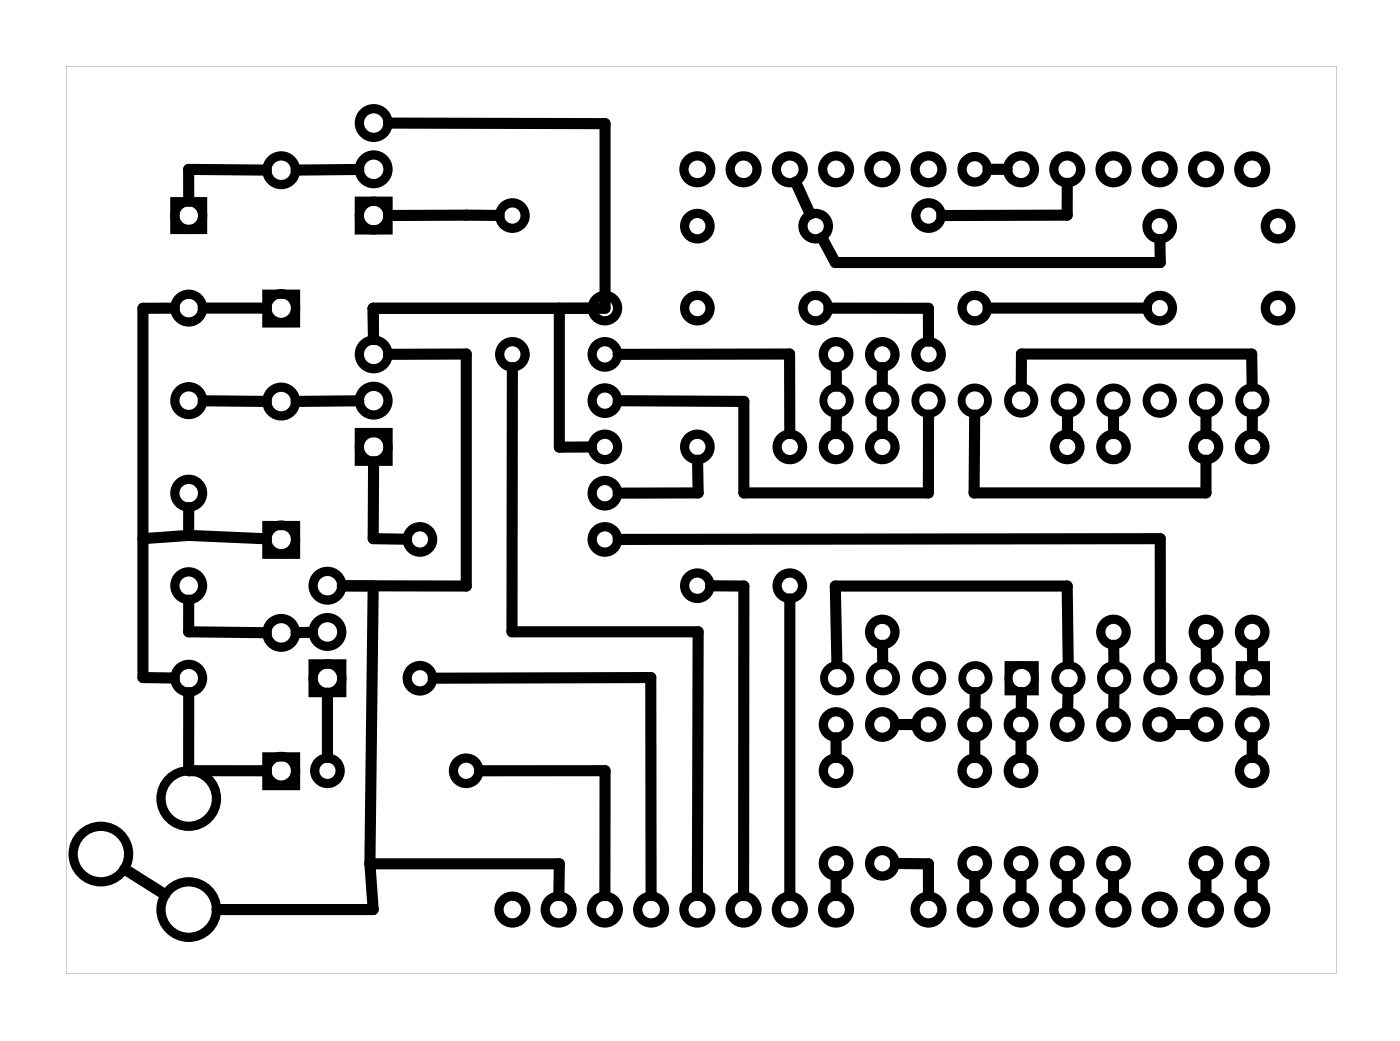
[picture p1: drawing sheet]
<svg xmlns="http://www.w3.org/2000/svg" width="77mm" height="57mm" viewBox="0 0 77 57" stroke-linecap="round" stroke-linejoin="round" font-family="sans-serif">
<path d="M3.6 3.6v49.8h69.8v-49.8zM3.6 3.6h69.8v49.8h-69.8z" fill="#000"/>
<g fill="none" stroke="#000" stroke-width=".51">
<path d="M9.6 11.1h1.5v1.5h-1.5zM14.7 16.2h1.5v1.5h-1.5zM19.7 11h1.6v1.6h-1.6zM14.7 28.9h1.5v1.5h-1.5zM17.2 36.4h1.6v1.6h-1.6zM19.7 23.7h1.6v1.6h-1.6zM14.7 41.6h1.5v1.5h-1.5z"/>
<circle cx="10.4" cy="11.8" r=".76"/>
<circle cx="10.4" cy="16.9" r=".76"/>
<circle cx="15.4" cy="16.9" r=".79"/>
<circle cx="15.4" cy="9.3" r=".79"/>
<circle cx="20.5" cy="11.8" r=".79"/>
<circle cx="20.5" cy="9.3" r=".79"/>
<circle cx="20.5" cy="6.8" r=".79"/>
<circle cx="20.5" cy="19.5" r=".79"/>
<circle cx="28.1" cy="19.5" r=".7"/>
<circle cx="28.1" cy="11.8" r=".7"/>
<circle cx="33.2" cy="16.9" r=".7"/>
<circle cx="33.2" cy="19.5" r=".7"/>
<circle cx="38.3" cy="9.3" r=".74"/>
<circle cx="38.3" cy="12.4" r=".7"/>
<circle cx="38.3" cy="16.9" r=".7"/>
<circle cx="40.8" cy="9.3" r=".74"/>
<circle cx="43.4" cy="9.3" r=".74"/>
<circle cx="44.8" cy="12.4" r=".7"/>
<circle cx="44.8" cy="16.9" r=".7"/>
<circle cx="45.9" cy="9.3" r=".74"/>
<circle cx="45.9" cy="19.5" r=".7"/>
<circle cx="48.5" cy="9.3" r=".74"/>
<circle cx="48.5" cy="19.5" r=".7"/>
<circle cx="51" cy="9.3" r=".74"/>
<circle cx="51" cy="19.5" r=".7"/>
<circle cx="51" cy="11.8" r=".7"/>
<circle cx="53.5" cy="16.9" r=".7"/>
<circle cx="53.5" cy="9.3" r=".7"/>
<circle cx="56.1" cy="9.3" r=".74"/>
<circle cx="58.6" cy="9.3" r=".74"/>
<circle cx="61.2" cy="9.3" r=".74"/>
<circle cx="63.7" cy="9.3" r=".74"/>
<circle cx="63.7" cy="12.4" r=".7"/>
<circle cx="63.7" cy="16.9" r=".7"/>
<circle cx="66.2" cy="9.3" r=".74"/>
<circle cx="68.8" cy="9.3" r=".74"/>
<circle cx="70.2" cy="12.4" r=".7"/>
<circle cx="70.2" cy="16.9" r=".7"/>
<circle cx="10.4" cy="32.2" r=".76"/>
<circle cx="10.4" cy="37.2" r=".76"/>
<circle cx="10.4" cy="22" r=".76"/>
<circle cx="10.4" cy="27.1" r=".76"/>
<circle cx="15.4" cy="29.6" r=".79"/>
<circle cx="15.4" cy="22" r=".79"/>
<circle cx="15.4" cy="34.7" r=".79"/>
<circle cx="18" cy="37.2" r=".79"/>
<circle cx="18" cy="34.7" r=".79"/>
<circle cx="18" cy="32.2" r=".79"/>
<circle cx="20.5" cy="24.5" r=".79"/>
<circle cx="20.5" cy="22" r=".79"/>
<circle cx="23.1" cy="37.2" r=".7"/>
<circle cx="23.1" cy="29.6" r=".7"/>
<circle cx="33.2" cy="29.6" r=".7"/>
<circle cx="33.2" cy="22" r=".7"/>
<circle cx="33.2" cy="24.5" r=".7"/>
<circle cx="33.2" cy="27.1" r=".7"/>
<circle cx="38.3" cy="32.2" r=".7"/>
<circle cx="38.3" cy="24.5" r=".7"/>
<circle cx="43.4" cy="32.2" r=".7"/>
<circle cx="43.4" cy="24.5" r=".7"/>
<circle cx="45.9" cy="39.8" r=".7"/>
<circle cx="45.9" cy="24.5" r=".7"/>
<circle cx="48.5" cy="39.8" r=".7"/>
<circle cx="48.5" cy="24.5" r=".7"/>
<circle cx="48.5" cy="34.7" r=".7"/>
<circle cx="51" cy="39.8" r=".7"/>
<circle cx="53.5" cy="39.8" r=".7"/>
<circle cx="56.1" cy="39.8" r=".7"/>
<circle cx="58.6" cy="39.8" r=".7"/>
<circle cx="58.6" cy="24.5" r=".7"/>
<circle cx="61.2" cy="39.8" r=".7"/>
<circle cx="61.2" cy="34.7" r=".7"/>
<circle cx="61.2" cy="24.5" r=".7"/>
<circle cx="63.7" cy="39.8" r=".7"/>
<circle cx="66.2" cy="39.8" r=".7"/>
<circle cx="66.2" cy="24.5" r=".7"/>
<circle cx="66.2" cy="34.7" r=".7"/>
<circle cx="68.8" cy="39.8" r=".7"/>
<circle cx="68.8" cy="24.5" r=".7"/>
<circle cx="68.8" cy="34.7" r=".7"/>
<circle cx="5.5" cy="46.9" r="1.52"/>
<circle cx="10.4" cy="49.9" r="1.52"/>
<circle cx="10.4" cy="43.8" r="1.52"/>
<circle cx="15.4" cy="42.3" r=".79"/>
<circle cx="18" cy="42.3" r=".7"/>
<circle cx="25.6" cy="42.3" r=".7"/>
<circle cx="28.1" cy="49.9" r=".74"/>
<circle cx="30.7" cy="49.9" r=".74"/>
<circle cx="33.2" cy="49.9" r=".74"/>
<circle cx="35.8" cy="49.9" r=".74"/>
<circle cx="38.3" cy="49.9" r=".74"/>
<circle cx="40.8" cy="49.9" r=".74"/>
<circle cx="43.4" cy="49.9" r=".74"/>
<circle cx="45.9" cy="49.9" r=".74"/>
<circle cx="45.9" cy="47.4" r=".7"/>
<circle cx="45.9" cy="42.3" r=".7"/>
<circle cx="48.5" cy="47.4" r=".7"/>
<circle cx="51" cy="49.9" r=".74"/>
<circle cx="53.5" cy="49.9" r=".74"/>
<circle cx="53.5" cy="47.4" r=".7"/>
<circle cx="53.5" cy="42.3" r=".7"/>
<circle cx="56.1" cy="49.9" r=".74"/>
<circle cx="56.1" cy="47.4" r=".7"/>
<circle cx="56.1" cy="42.3" r=".7"/>
<circle cx="58.6" cy="49.9" r=".74"/>
<circle cx="58.6" cy="47.4" r=".7"/>
<circle cx="61.2" cy="49.9" r=".74"/>
<circle cx="61.2" cy="47.4" r=".7"/>
<circle cx="63.7" cy="49.9" r=".74"/>
<circle cx="66.2" cy="49.9" r=".74"/>
<circle cx="66.2" cy="47.4" r=".7"/>
<circle cx="68.8" cy="49.9" r=".74"/>
<circle cx="68.8" cy="47.4" r=".7"/>
<circle cx="68.8" cy="42.3" r=".7"/>
</g>
<g fill="none" stroke="#000" stroke-width=".43">
<path d="M55.4 36.5h1.4v1.5h-1.4zM68.1 36.5h1.4v1.5h-1.4z"/>
<circle cx="46" cy="22" r=".72"/>
<circle cx="46" cy="37.2" r=".72"/>
<circle cx="48.5" cy="22" r=".72"/>
<circle cx="48.5" cy="37.2" r=".72"/>
<circle cx="51" cy="22" r=".72"/>
<circle cx="51" cy="37.2" r=".72"/>
<circle cx="53.5" cy="22" r=".72"/>
<circle cx="53.6" cy="37.2" r=".72"/>
<circle cx="56.1" cy="22" r=".72"/>
<circle cx="56.1" cy="37.2" r=".72"/>
<circle cx="58.7" cy="22" r=".72"/>
<circle cx="58.7" cy="37.2" r=".72"/>
<circle cx="61.2" cy="22" r=".72"/>
<circle cx="61.2" cy="37.2" r=".72"/>
<circle cx="63.7" cy="22" r=".72"/>
<circle cx="63.7" cy="37.2" r=".72"/>
<circle cx="66.2" cy="22" r=".72"/>
<circle cx="66.3" cy="37.2" r=".72"/>
<circle cx="68.8" cy="22" r=".72"/>
<circle cx="68.8" cy="37.2" r=".72"/>
</g>
<g fill="none" stroke="#000" stroke-width=".61">
<path d="M9.6 16.9h-1.7v20.3h1.7M11.2 16.9h3.4M14.6 9.3h-4.2v1.7M19.7 9.3h-3.4M21.3 6.8h11.9v10.1h-12.7v1.7M21.3 19.5l4.3-.1v12.8h-6.8h1.7l-.2 15.2M27.4 11.8h-6.1M32.5 16.9h-1.8v7.6h1.8M34 19.5l9.4-.1v4.4M43.7 10l.8 1.8M45.2 13.1l.7 1.3h17.8v-1.3M45.5 16.9h5.5v1.8"/>
<path d="M54.3 16.9h8.7M54.3 9.3h1M58.6 10.1v1.7h-6.9M10.4 29.4l4.2 .2M10.4 29.4l-2.5 .2M10.4 32.9v1.8h4.2M10.4 27.9v1.5M10.4 38v4.3M11.2 22h3.4M17.2 34.7h-.9M18 38.1v3.5M19.7 22h-3.4"/>
<path d="M20.5 25.4v4.2h1.8M23.8 37.2h11.9l.1 12M28.1 20.2v14.5h10.3l-.1 14.5M34 22h6.9v5.1h10.1v-4.3M34 29.6h29.7v6.8M38.3 25.3l.1 1.8h-4.4M39 32.2h1.9l-.1 17M43.4 32.9v16.3M45.9 20.2v1M45.9 22.8v1M48.5 20.2v1M48.5 22.8v1"/>
<path d="M48.5 35.4v1M49.2 39.8h1.1M53.5 22.8v4.3h12.7v-1.8M53.6 38v1M56.1 21.2v-1.8h12.7v1.8M56.1 38v1M58.6 22.8v1M58.7 38l-.1 1M58.7 36.4l-.1-4.2h-12.7l.1 4.2M61.2 22.8v1M61.2 35.4v1M61.2 38v1"/>
<path d="M64.4 39.8h1.1M66.2 22.8v1M66.3 35.4v1M68.8 22.8v1M68.8 35.4v1M6.9 47.7l2.2 1.4M10.4 42.3h.1M10.4 42.3h4.2M20.3 47.4h10.4v1.8M20.3 47.4l.2 2.5h-8.6M26.3 42.3h6.9v6.9M45.9 40.5v1.1"/>
<path d="M45.9 48.1v1.1M49.2 47.4h1.8v1.8M53.5 40.5v1.1M53.5 48.1v1.1M56.1 40.5v1.1M56.1 48.1v1.1M58.6 48.1v1.1M61.2 48.1v1.1M66.2 48.1v1.1M68.8 40.5v1.1M68.8 48.1v1.1"/>
</g>
</svg>
